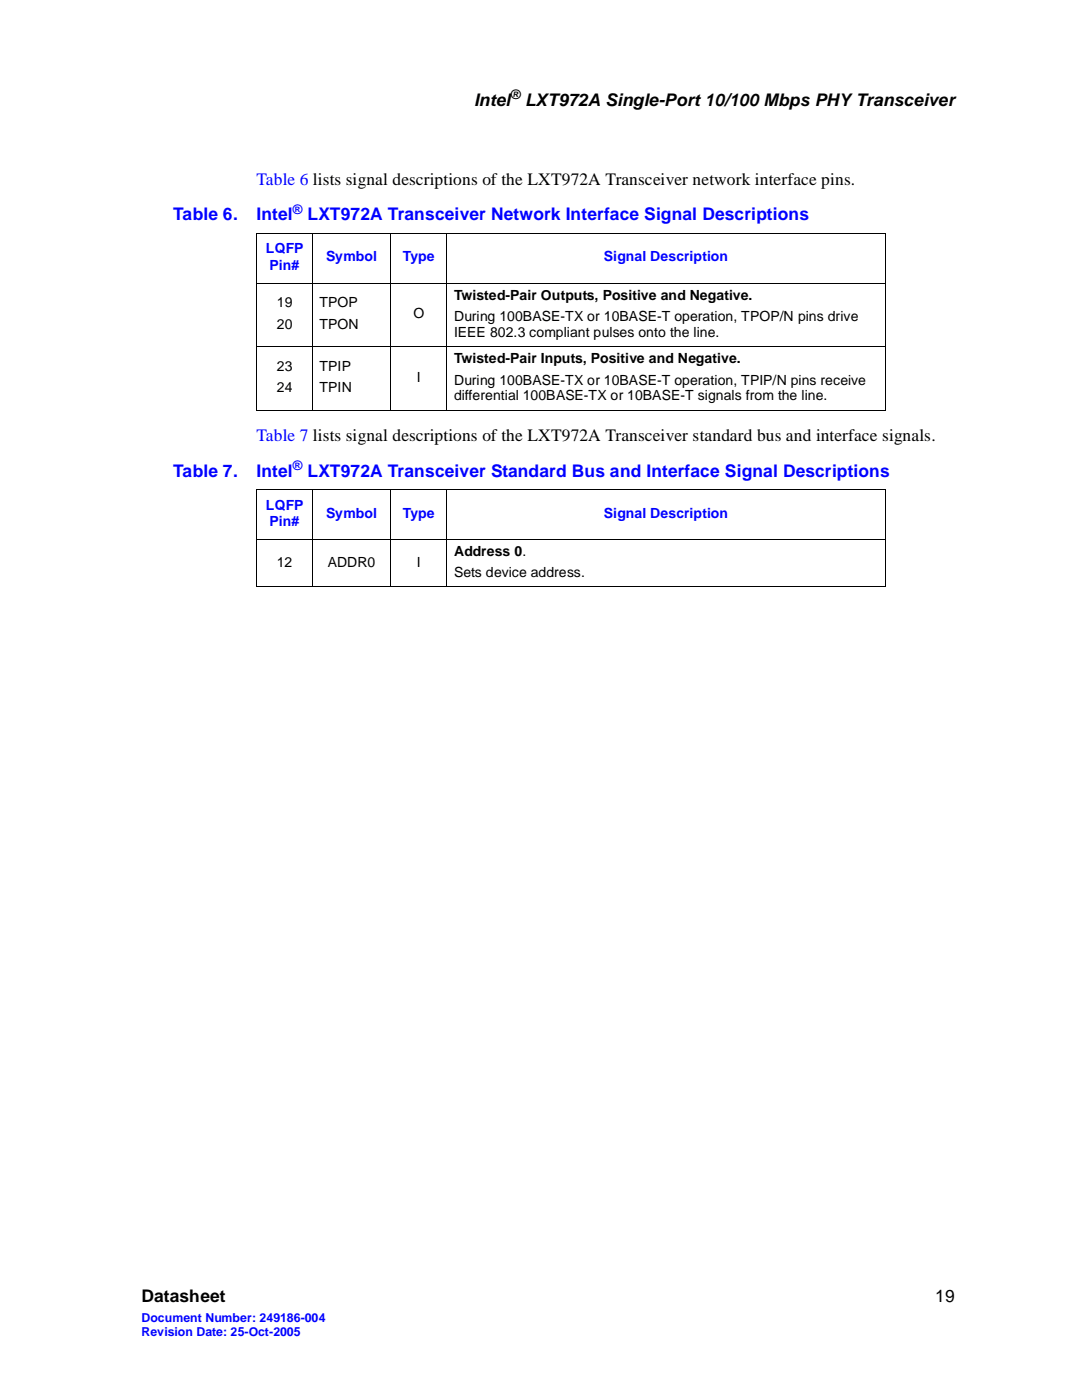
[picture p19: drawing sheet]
<svg xmlns="http://www.w3.org/2000/svg" width="216mm" height="279mm" viewBox="0 0 216 279" stroke-linecap="round" stroke-linejoin="round" font-family="sans-serif">
<defs><g id="words">
<g font-size="3.5">
<text x="94.6" y="21.1">Intel</text>
<text x="104.8" y="21.1">LXT972A Single-Port 10/100 Mbps PHY Transceiver</text>
<text x="28.2" y="259.9">Datasheet</text>
<text x="186.6" y="259.9">19</text>
</g>
<g font-size="3.5" fill="#00f">
<text x="51.2" y="36.9">Table 6 lists signal descriptions of the LXT972A Transceiver network interface pins.</text>
<text x="34.6" y="44">Table 6.</text>
<text x="51.2" y="44">Intel</text>
<text x="61.3" y="44">LXT972A Transceiver Network Interface Signal Descriptions</text>
<text x="51.2" y="88.1">Table 7 lists signal descriptions of the LXT972A Transceiver standard bus and interface signals.</text>
<text x="34.6" y="95.2">Table 7.</text>
<text x="51.2" y="95.2">Intel</text>
<text x="61.3" y="95.2">LXT972A Transceiver Standard Bus and Interface Signal Descriptions</text>
</g>
<g font-size="2.8" fill="#00f">
<text x="53" y="50.6">LQFP</text>
<text x="53.8" y="53.8">Pin#</text>
<text x="65.1" y="52.2">Symbol</text>
<text x="80.4" y="52.2">Type</text>
<text x="120.5" y="52.2">Signal Description</text>
<text x="53" y="101.7">LQFP</text>
<text x="53.8" y="104.9">Pin#</text>
<text x="65.1" y="103.3">Symbol</text>
<text x="80.4" y="103.3">Type</text>
<text x="120.5" y="103.3">Signal Description</text>
</g>
<g font-size="2.8">
<text x="90.6" y="59.8">Twisted-Pair Outputs, Positive and Negative.</text>
<text x="55.2" y="61.3">19</text>
<text x="55.2" y="65.6">20</text>
<text x="63.8" y="61.3">TPOP</text>
<text x="63.8" y="65.6">TPON</text>
<text x="82.5" y="63.4">O</text>
<text x="90.6" y="64">During 100BASE-TX or 10BASE-T operation, TPOP/N pins drive</text>
<text x="90.6" y="67.2">IEEE 802.3 compliant pulses onto the line.</text>
<text x="55.2" y="74">23</text>
<text x="63.8" y="74">TPIP</text>
<text x="83.2" y="76.1">I</text>
<text x="90.6" y="72.5">Twisted-Pair Inputs, Positive and Negative.</text>
<text x="90.6" y="76.7">During 100BASE-TX or 10BASE-T operation, TPIP/N pins receive</text>
<text x="55.2" y="78.3">24</text>
<text x="63.8" y="78.3">TPIN</text>
<text x="90.6" y="79.9">differential 100BASE-TX or 10BASE-T signals from the line.</text>
<text x="55.2" y="113.1">12</text>
<text x="65.4" y="113.1">ADDR0</text>
<text x="83.2" y="113.1">I</text>
<text x="90.6" y="110.9">Address 0.</text>
<text x="90.6" y="115.2">Sets device address.</text>
</g>
<text font-size="2.6" x="101.8" y="19.7">®</text>
<g font-size="2.6" fill="#00f">
<text x="58.4" y="42.6">®</text>
<text x="58.4" y="93.8">®</text>
</g>
<g font-size="2.5" fill="#00f">
<text x="28.2" y="263.8">Document Number: 249186-004</text>
<text x="28.2" y="266.6">Revision Date: 25-Oct-2005</text>
</g>
</g></defs>
<g fill="none" stroke="#000" stroke-width=".2">
<path d="M51.1 46.6h125.6M51.1 56.5h125.6M51.2 46.7v35.1M62.3 46.5v35.5M77.9 46.5v35.5M89.2 46.5v35.5M176.6 46.7v35.1M51.1 69.2h125.6M51.1 81.9h125.6M51.1 97.7h125.6M51.2 97.8v19.2M62.3 97.6v19.6"/>
<path d="M77.9 97.6v19.6M89.2 97.6v19.6M176.6 97.8v19.2M51.1 107.6h125.6M51.1 117.1h125.6"/>
</g>
<use href="#words"/>
</svg>
